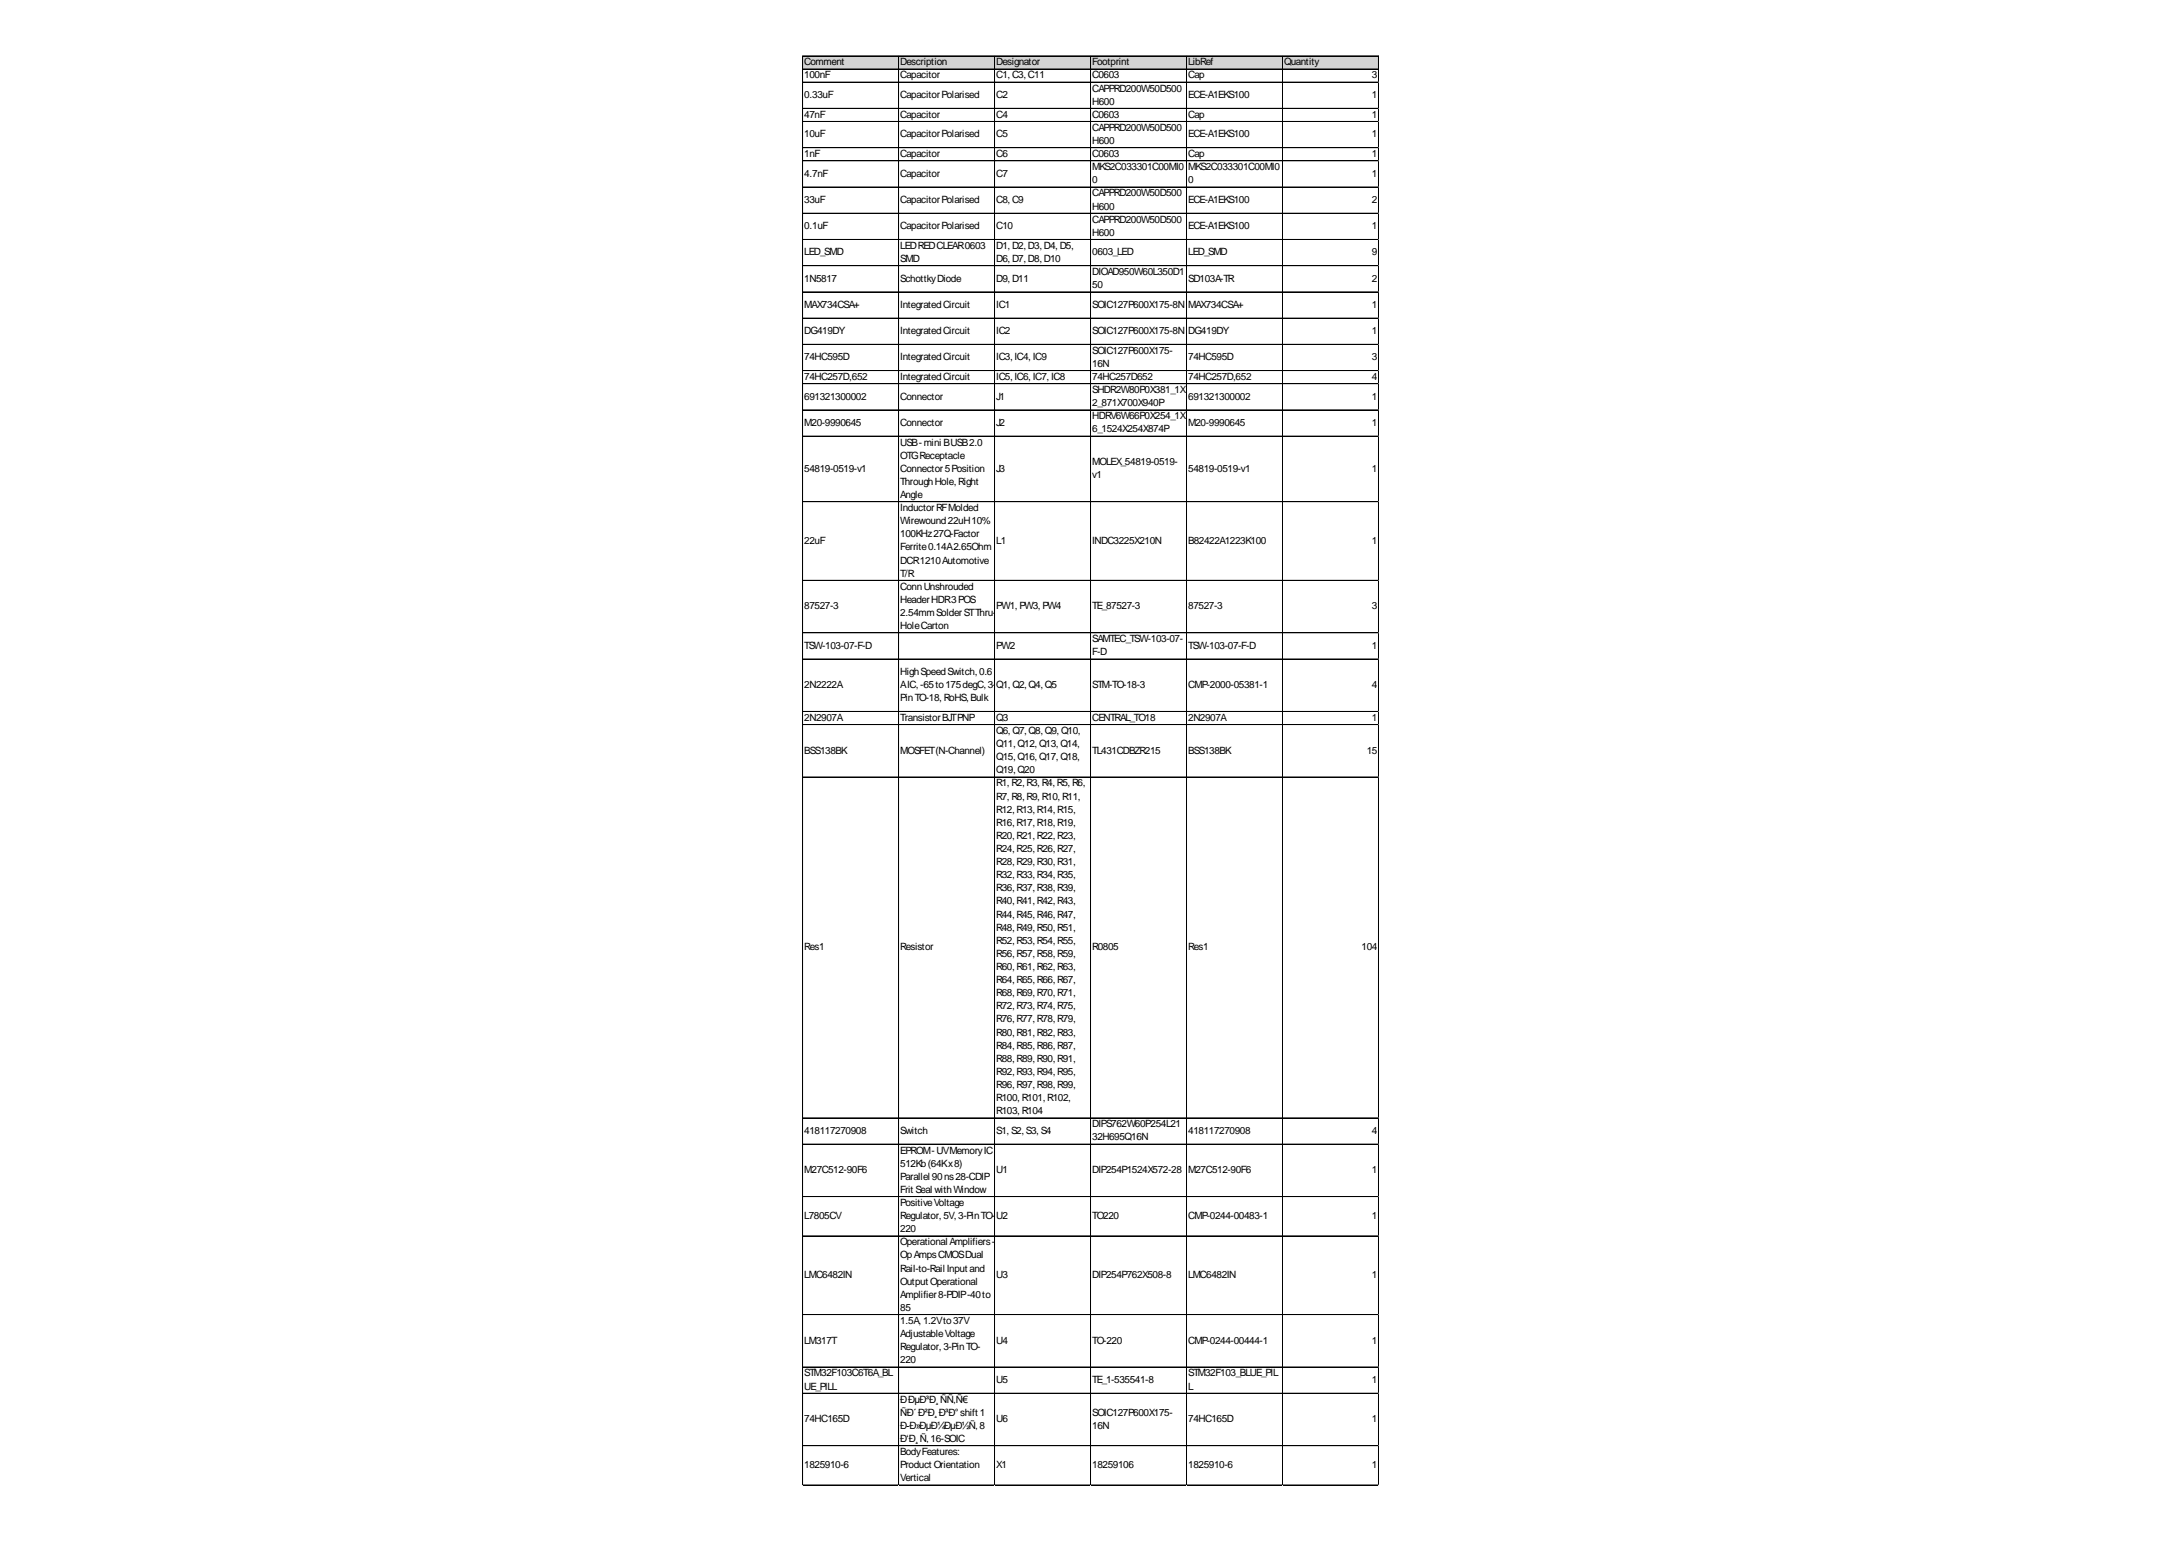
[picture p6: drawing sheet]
<svg xmlns="http://www.w3.org/2000/svg" width="297mm" height="210mm" viewBox="0 0 297 210" stroke-linecap="round" stroke-linejoin="round" font-family="sans-serif">
<defs><g id="words">
<g font-size="1.4">
<text x="109.4" y="8.9">Comment</text>
<text x="109.4" y="10.7">100nF</text>
<text x="122.5" y="8.9">Description</text>
<text x="122.5" y="10.7">Capacitor</text>
<text x="135.6" y="8.9">Designator</text>
<text x="135.6" y="10.7">C1, C3, C11</text>
<text x="148.6" y="8.9">Footprint</text>
<text x="148.6" y="10.7">C0603</text>
<text x="161.7" y="8.9">LibRef</text>
<text x="161.7" y="10.7">Cap</text>
<text x="174.7" y="8.9">Quantity</text>
<text x="186.7" y="10.7">3</text>
<text x="109.4" y="13.3">0.33uF</text>
<text x="109.4" y="16">47nF</text>
<text x="122.5" y="13.3">CapacitorPolarised</text>
<text x="122.5" y="16">Capacitor</text>
<text x="135.6" y="13.3">C2</text>
<text x="135.6" y="16">C4</text>
<text x="148.6" y="12.4">CAPPRD200W50D500</text>
<text x="148.6" y="14.2">H600</text>
<text x="148.6" y="16">C0603</text>
<text x="148.6" y="17.8">CAPPRD200W50D500</text>
<text x="161.7" y="13.3">ECE-A1EKS100</text>
<text x="161.7" y="16">Cap</text>
<text x="186.7" y="13.3">1</text>
<text x="186.7" y="16">1</text>
<text x="109.4" y="18.7">10uF</text>
<text x="109.4" y="21.4">1nF</text>
<text x="122.5" y="18.7">CapacitorPolarised</text>
<text x="122.5" y="21.4">Capacitor</text>
<text x="135.6" y="18.7">C5</text>
<text x="135.6" y="21.4">C6</text>
<text x="148.6" y="19.6">H600</text>
<text x="148.6" y="21.4">C0603</text>
<text x="148.6" y="23.2">MKS2C033301C00MI0</text>
<text x="161.7" y="18.7">ECE-A1EKS100</text>
<text x="161.7" y="21.4">Cap</text>
<text x="161.7" y="23.2">MKS2C033301C00MI0</text>
<text x="186.7" y="18.7">1</text>
<text x="186.7" y="21.4">1</text>
<text x="109.4" y="24">4.7nF</text>
<text x="109.4" y="27.6">33uF</text>
<text x="122.5" y="24">Capacitor</text>
<text x="122.5" y="27.6">CapacitorPolarised</text>
<text x="135.6" y="24">C7</text>
<text x="135.6" y="27.6">C8, C9</text>
<text x="148.6" y="24.9">0</text>
<text x="148.6" y="26.7">CAPPRD200W50D500</text>
<text x="148.6" y="28.5">H600</text>
<text x="161.7" y="24.9">0</text>
<text x="161.7" y="27.6">ECE-A1EKS100</text>
<text x="186.7" y="24">1</text>
<text x="186.7" y="27.6">2</text>
<text x="109.4" y="31.2">0.1uF</text>
<text x="109.4" y="34.7">LED_SMD</text>
<text x="122.5" y="31.2">CapacitorPolarised</text>
<text x="122.5" y="33.9">LEDREDCLEAR0603</text>
<text x="122.5" y="35.6">SMD</text>
<text x="135.6" y="31.2">C10</text>
<text x="135.6" y="33.9">D1, D2, D3, D4, D5,</text>
<text x="135.6" y="35.6">D6, D7, D8, D10</text>
<text x="148.6" y="30.3">CAPPRD200W50D500</text>
<text x="148.6" y="32.1">H600</text>
<text x="148.6" y="34.7">0603_LED</text>
<text x="161.7" y="31.2">ECE-A1EKS100</text>
<text x="161.7" y="34.7">LED_SMD</text>
<text x="186.7" y="31.2">1</text>
<text x="186.7" y="34.7">9</text>
<text x="109.4" y="38.3">1N5817</text>
<text x="109.4" y="41.9">MAX734CSA+</text>
<text x="122.5" y="38.3">SchottkyDiode</text>
<text x="122.5" y="41.9">IntegratedCircuit</text>
<text x="135.6" y="38.3">D9, D11</text>
<text x="135.6" y="41.9">IC1</text>
<text x="148.6" y="37.4">DIOAD950W60L350D1</text>
<text x="148.6" y="39.2">50</text>
<text x="148.6" y="41.9">SOIC127P600X175-8N</text>
<text x="161.7" y="38.3">SD103A-TR</text>
<text x="161.7" y="41.9">MAX734CSA+</text>
<text x="186.7" y="38.3">2</text>
<text x="186.7" y="41.9">1</text>
<text x="109.4" y="45.4">DG419DY</text>
<text x="122.5" y="45.4">IntegratedCircuit</text>
<text x="135.6" y="45.4">IC2</text>
<text x="148.6" y="45.4">SOIC127P600X175-8N</text>
<text x="161.7" y="45.4">DG419DY</text>
<text x="186.7" y="45.4">1</text>
<text x="109.4" y="49">74HC595D</text>
<text x="109.4" y="51.7">74HC257D,652</text>
<text x="122.5" y="49">IntegratedCircuit</text>
<text x="122.5" y="51.7">IntegratedCircuit</text>
<text x="135.6" y="49">IC3, IC4, IC9</text>
<text x="135.6" y="51.7">IC5, IC6, IC7, IC8</text>
<text x="148.6" y="48.1">SOIC127P600X175-</text>
<text x="148.6" y="49.9">16N</text>
<text x="148.6" y="51.7">74HC257D652</text>
<text x="148.6" y="53.5">SHDR2W80P0X381_1X</text>
<text x="161.7" y="49">74HC595D</text>
<text x="161.7" y="51.7">74HC257D,652</text>
<text x="186.7" y="49">3</text>
<text x="186.7" y="51.7">4</text>
<text x="109.4" y="54.4">691321300002</text>
<text x="109.4" y="57.9">M20-9990645</text>
<text x="122.5" y="54.4">Connector</text>
<text x="122.5" y="57.9">Connector</text>
<text x="135.6" y="54.4">J1</text>
<text x="135.6" y="57.9">J2</text>
<text x="148.6" y="55.3">2_871X700X940P</text>
<text x="148.6" y="57">HDRV6W66P0X254_1X</text>
<text x="148.6" y="58.8">6_1524X254X874P</text>
<text x="161.7" y="54.4">691321300002</text>
<text x="161.7" y="57.9">M20-9990645</text>
<text x="186.7" y="54.4">1</text>
<text x="186.7" y="57.9">1</text>
<text x="109.4" y="64.2">54819-0519-v1</text>
<text x="122.5" y="60.6">USB-mini BUSB2.0</text>
<text x="122.5" y="62.4">OTGReceptacle</text>
<text x="122.5" y="64.2">Connector5Position</text>
<text x="122.5" y="66">ThroughHole, Right</text>
<text x="135.6" y="64.2">J3</text>
<text x="148.6" y="63.3">MOLEX_54819-0519-</text>
<text x="148.6" y="65.1">v1</text>
<text x="161.7" y="64.2">54819-0519-v1</text>
<text x="186.7" y="64.2">1</text>
<text x="122.5" y="67.7">Angle</text>
<text x="122.5" y="69.5">InductorRFMolded</text>
<text x="122.5" y="71.3">Wirewound22uH10%</text>
<text x="109.4" y="74">22uF</text>
<text x="122.5" y="73.1">100KHz27Q-Factor</text>
<text x="122.5" y="74.9">Ferrite0.14A2.65Ohm</text>
<text x="122.5" y="76.7">DCR1210Automotive</text>
<text x="135.6" y="74">L1</text>
<text x="148.6" y="74">INDC3225X210N</text>
<text x="161.7" y="74">B82422A1223K100</text>
<text x="186.7" y="74">1</text>
<text x="109.4" y="82.9">87527-3</text>
<text x="122.5" y="78.4">T/R</text>
<text x="122.5" y="80.2">ConnUnshrouded</text>
<text x="122.5" y="82">HeaderHDR3POS</text>
<text x="122.5" y="83.8">2.54mmSolderSTThru-</text>
<text x="135.6" y="82.9">PW1, PW3, PW4</text>
<text x="148.6" y="82.9">TE_87527-3</text>
<text x="161.7" y="82.9">87527-3</text>
<text x="186.7" y="82.9">3</text>
<text x="109.4" y="88.3">TSW-103-07-F-D</text>
<text x="122.5" y="85.6">HoleCarton</text>
<text x="135.6" y="88.3">PW2</text>
<text x="148.6" y="87.4">SAMTEC_TSW-103-07-</text>
<text x="148.6" y="89.1">F-D</text>
<text x="161.7" y="88.3">TSW-103-07-F-D</text>
<text x="186.7" y="88.3">1</text>
<text x="109.4" y="93.6">2N2222A</text>
<text x="122.5" y="91.8">HighSpeedSwitch, 0.6</text>
<text x="122.5" y="93.6">AIC, -65to175degC, 3-</text>
<text x="122.5" y="95.4">PinTO-18, RoHS, Bulk</text>
<text x="135.6" y="93.6">Q1, Q2, Q4, Q5</text>
<text x="148.6" y="93.6">STM-TO-18-3</text>
<text x="161.7" y="93.6">CMP-2000-05381-1</text>
<text x="186.7" y="93.6">4</text>
<text x="109.4" y="98.1">2N2907A</text>
<text x="122.5" y="98.1">TransistorBJTPNP</text>
<text x="135.6" y="98.1">Q3</text>
<text x="135.6" y="99.8">Q6, Q7, Q8, Q9, Q10,</text>
<text x="135.6" y="101.6">Q11, Q12, Q13, Q14,</text>
<text x="148.6" y="98.1">CENTRAL_TO18</text>
<text x="161.7" y="98.1">2N2907A</text>
<text x="186.7" y="98.1">1</text>
<text x="109.4" y="102.5">BSS138BK</text>
<text x="122.5" y="102.5">MOSFET(N-Channel)</text>
<text x="135.6" y="103.4">Q15, Q16, Q17, Q18,</text>
<text x="135.6" y="105.2">Q19, Q20</text>
<text x="135.6" y="107">R1, R2, R3, R4, R5, R6,</text>
<text x="148.6" y="102.5">TL431CDBZR215</text>
<text x="161.7" y="102.5">BSS138BK</text>
<text x="186" y="102.5">15</text>
<text x="135.6" y="108.8">R7, R8, R9, R10, R11,</text>
<text x="135.6" y="110.5">R12, R13, R14, R15,</text>
<text x="135.6" y="112.3">R16, R17, R18, R19,</text>
<text x="135.6" y="114.1">R20, R21, R22, R23,</text>
<text x="135.6" y="115.9">R24, R25, R26, R27,</text>
<text x="135.6" y="117.7">R28, R29, R30, R31,</text>
<text x="135.6" y="119.5">R32, R33, R34, R35,</text>
<text x="135.6" y="121.2">R36, R37, R38, R39,</text>
<text x="135.6" y="123">R40, R41, R42, R43,</text>
<text x="135.6" y="124.8">R44, R45, R46, R47,</text>
<text x="109.4" y="129.3">Res1</text>
<text x="122.5" y="129.3">Resistor</text>
<text x="135.6" y="126.6">R48, R49, R50, R51,</text>
<text x="135.6" y="128.4">R52, R53, R54, R55,</text>
<text x="135.6" y="130.2">R56, R57, R58, R59,</text>
<text x="135.6" y="131.9">R60, R61, R62, R63,</text>
<text x="148.6" y="129.3">R0805</text>
<text x="161.7" y="129.3">Res1</text>
<text x="185.3" y="129.3">104</text>
<text x="135.6" y="133.7">R64, R65, R66, R67,</text>
<text x="135.6" y="135.5">R68, R69, R70, R71,</text>
<text x="135.6" y="137.3">R72, R73, R74, R75,</text>
<text x="135.6" y="139.1">R76, R77, R78, R79,</text>
<text x="135.6" y="140.9">R80, R81, R82, R83,</text>
<text x="135.6" y="142.7">R84, R85, R86, R87,</text>
<text x="135.6" y="144.4">R88, R89, R90, R91,</text>
<text x="135.6" y="146.2">R92, R93, R94, R95,</text>
<text x="135.6" y="148">R96, R97, R98, R99,</text>
<text x="135.6" y="149.8">R100, R101, R102,</text>
<text x="109.4" y="154.2">418117270908</text>
<text x="122.5" y="154.2">Switch</text>
<text x="135.6" y="151.6">R103, R104</text>
<text x="135.6" y="154.2">S1, S2, S3, S4</text>
<text x="148.6" y="153.4">DIPS762W60P254L21</text>
<text x="148.6" y="155.1">32H695Q16N</text>
<text x="161.7" y="154.2">418117270908</text>
<text x="186.7" y="154.2">4</text>
<text x="109.4" y="159.6">M27C512-90F6</text>
<text x="122.5" y="156.9">EPROM-UVMemoryIC</text>
<text x="122.5" y="158.7">512Kb(64Kx8)</text>
<text x="122.5" y="160.5">Parallel 90ns28-CDIP</text>
<text x="135.6" y="159.6">U1</text>
<text x="148.6" y="159.6">DIP254P1524X572-28</text>
<text x="161.7" y="159.6">M27C512-90F6</text>
<text x="186.7" y="159.6">1</text>
<text x="109.4" y="165.8">L7805CV</text>
<text x="122.5" y="162.3">Frit Seal withWindow</text>
<text x="122.5" y="164.1">PositiveVoltage</text>
<text x="122.5" y="165.8">Regulator, 5V, 3-PinTO-</text>
<text x="122.5" y="167.6">220</text>
<text x="135.6" y="165.8">U2</text>
<text x="148.6" y="165.8">TO220</text>
<text x="161.7" y="165.8">CMP-0244-00483-1</text>
<text x="186.7" y="165.8">1</text>
<text x="109.4" y="173.9">LMC6482IN</text>
<text x="122.5" y="169.4">Operational Amplifiers-</text>
<text x="122.5" y="171.2">OpAmpsCMOSDual</text>
<text x="122.5" y="173">Rail-to-Rail Input and</text>
<text x="135.6" y="173.9">U3</text>
<text x="148.6" y="173.9">DIP254P762X508-8</text>
<text x="161.7" y="173.9">LMC6482IN</text>
<text x="186.7" y="173.9">1</text>
<text x="122.5" y="174.8">Output Operational</text>
<text x="122.5" y="176.5">Amplifier8-PDIP-40to</text>
<text x="122.5" y="178.3">85</text>
<text x="109.4" y="182.8">LM317T</text>
<text x="122.5" y="180.1">1.5A, 1.2Vto37V</text>
<text x="122.5" y="181.9">AdjustableVoltage</text>
<text x="122.5" y="183.7">Regulator, 3-PinTO-</text>
<text x="122.5" y="185.5">220</text>
<text x="135.6" y="182.8">U4</text>
<text x="148.6" y="182.8">TO-220</text>
<text x="161.7" y="182.8">CMP-0244-00444-1</text>
<text x="186.7" y="182.8">1</text>
<text x="109.4" y="187.2">STM32F103C6T6A_BL</text>
<text x="109.4" y="189">UE_PILL</text>
<text x="122.5" y="190.8">ÐÐµÐ³Ð¸ÑÑ‚Ñ€</text>
<text x="135.6" y="188.1">U5</text>
<text x="148.6" y="188.1">TE_1-535541-8</text>
<text x="161.7" y="187.2">STM32F103_BLUE_PIL</text>
<text x="161.7" y="189">L</text>
<text x="186.7" y="188.1">1</text>
<text x="109.4" y="193.5">74HC165D</text>
<text x="122.5" y="192.6">ÑÐ´ Ð²Ð¸Ð³Ð°shift 1</text>
<text x="122.5" y="194.4">Ð­Ð»ÐµÐ¼ÐµÐ½Ñ‚ 8</text>
<text x="122.5" y="196.2">Ð‘Ð¸Ñ‚ 16-SOIC</text>
<text x="122.5" y="197.9">BodyFeatures:</text>
<text x="135.6" y="193.5">U6</text>
<text x="148.6" y="192.6">SOIC127P600X175-</text>
<text x="148.6" y="194.4">16N</text>
<text x="161.7" y="193.5">74HC165D</text>
<text x="186.7" y="193.5">1</text>
<text x="109.4" y="199.7">1825910-6</text>
<text x="122.5" y="199.7">Product Orientation</text>
<text x="122.5" y="201.5">Vertical</text>
<text x="135.6" y="199.7">X1</text>
<text x="148.6" y="199.7">18259106</text>
<text x="161.7" y="199.7">1825910-6</text>
<text x="186.7" y="199.7">1</text>
</g>
</g></defs>
<path d="M109.2 7.6h78.5v1.8h-78.5z" fill="#d3d3d3"/>
<g fill="none" stroke="#000" stroke-width=".14">
<path d="M109.2 7.6v194.5M109.3 7.6h78.3M109.3 9.4h78.3M109.3 11.2h78.3M109.3 14.7h78.3M109.3 14.8h78.3M109.3 16.5h78.3M122.3 7.7v194.4M135.3 7.7v194.4M148.4 7.7v194.4M161.4 7.7v194.4M161.5 7.7v194.4"/>
<path d="M174.5 7.7v194.4M187.6 7.7v194.4M109.3 20.1h78.3M109.3 21.9h78.3M109.3 25.4h78.3M109.3 25.5h78.3M109.3 29h78.3M109.3 32.6h78.3M109.3 36.1h78.3M109.3 36.2h78.3M109.3 39.7h78.3M109.3 43.3h78.3"/>
<path d="M109.3 46.8h78.3M109.3 46.9h78.3M109.3 50.4h78.3M109.3 52.2h78.3M109.3 55.8h78.3M109.3 59.3h78.3M109.3 59.4h78.3M109.3 68.2h78.3M109.3 68.3h78.3M109.3 78.9h78.3M109.3 86.1h78.3M109.3 89.6h78.3"/>
<path d="M109.3 89.7h78.3M109.3 96.8h78.3M109.3 98.6h78.3M109.3 105.7h78.3M109.3 152.1h78.3M109.3 155.6h78.3M109.3 155.7h78.3M109.3 162.8h78.3M109.3 168.1h78.3M109.3 178.8h78.3M109.3 186h78.3M109.3 189.5h78.3"/>
<path d="M109.3 196.7h78.3M109.3 202h78.3"/>
</g>
<path d="M109.2 202.1h.1" fill="none" stroke="#e0e0e0" stroke-width=".14"/>
<path d="M122.3 202.1h.1" fill="none" stroke="#e0e0e0" stroke-width=".14"/>
<path d="M135.3 202.1h.1" fill="none" stroke="#e0e0e0" stroke-width=".14"/>
<path d="M148.4 202.1h.1" fill="none" stroke="#e0e0e0" stroke-width=".14"/>
<path d="M161.4 202.1h.1" fill="none" stroke="#e0e0e0" stroke-width=".14"/>
<path d="M174.5 202.1h.1" fill="none" stroke="#e0e0e0" stroke-width=".14"/>
<path d="M187.6 202.1h.1" fill="none" stroke="#e0e0e0" stroke-width=".14"/>
<path d="M187.6 11.2h.1" fill="none" stroke="#e0e0e0" stroke-width=".14"/>
<path d="M187.6 14.7h.1" fill="none" stroke="#e0e0e0" stroke-width=".14"/>
<path d="M187.6 16.5h.1" fill="none" stroke="#e0e0e0" stroke-width=".14"/>
<path d="M187.6 20.1h.1" fill="none" stroke="#e0e0e0" stroke-width=".14"/>
<path d="M187.6 21.9h.1" fill="none" stroke="#e0e0e0" stroke-width=".14"/>
<path d="M187.6 25.4h.1" fill="none" stroke="#e0e0e0" stroke-width=".14"/>
<path d="M187.6 29h.1" fill="none" stroke="#e0e0e0" stroke-width=".14"/>
<path d="M187.6 32.6h.1" fill="none" stroke="#e0e0e0" stroke-width=".14"/>
<path d="M187.6 36.1h.1" fill="none" stroke="#e0e0e0" stroke-width=".14"/>
<path d="M187.6 39.7h.1" fill="none" stroke="#e0e0e0" stroke-width=".14"/>
<path d="M187.6 43.3h.1" fill="none" stroke="#e0e0e0" stroke-width=".14"/>
<path d="M187.6 46.8h.1" fill="none" stroke="#e0e0e0" stroke-width=".14"/>
<path d="M187.6 50.4h.1" fill="none" stroke="#e0e0e0" stroke-width=".14"/>
<path d="M187.6 52.2h.1" fill="none" stroke="#e0e0e0" stroke-width=".14"/>
<path d="M187.6 55.8h.1" fill="none" stroke="#e0e0e0" stroke-width=".14"/>
<path d="M187.6 59.3h.1" fill="none" stroke="#e0e0e0" stroke-width=".14"/>
<path d="M187.6 68.2h.1" fill="none" stroke="#e0e0e0" stroke-width=".14"/>
<path d="M187.6 78.9h.1" fill="none" stroke="#e0e0e0" stroke-width=".14"/>
<path d="M187.6 86.1h.1" fill="none" stroke="#e0e0e0" stroke-width=".14"/>
<path d="M187.6 89.6h.1" fill="none" stroke="#e0e0e0" stroke-width=".14"/>
<path d="M187.6 96.8h.1" fill="none" stroke="#e0e0e0" stroke-width=".14"/>
<path d="M187.6 98.6h.1" fill="none" stroke="#e0e0e0" stroke-width=".14"/>
<path d="M187.6 105.7h.1" fill="none" stroke="#e0e0e0" stroke-width=".14"/>
<path d="M187.6 152.1h.1" fill="none" stroke="#e0e0e0" stroke-width=".14"/>
<path d="M187.6 155.6h.1" fill="none" stroke="#e0e0e0" stroke-width=".14"/>
<path d="M187.6 162.8h.1" fill="none" stroke="#e0e0e0" stroke-width=".14"/>
<path d="M187.6 168.1h.1" fill="none" stroke="#e0e0e0" stroke-width=".14"/>
<path d="M187.6 178.8h.1" fill="none" stroke="#e0e0e0" stroke-width=".14"/>
<path d="M187.6 186h.1" fill="none" stroke="#e0e0e0" stroke-width=".14"/>
<path d="M187.6 189.5h.1" fill="none" stroke="#e0e0e0" stroke-width=".14"/>
<path d="M187.6 196.7h.1" fill="none" stroke="#e0e0e0" stroke-width=".14"/>
<path d="M187.6 202h.1" fill="none" stroke="#e0e0e0" stroke-width=".14"/>
<use href="#words"/>
</svg>
